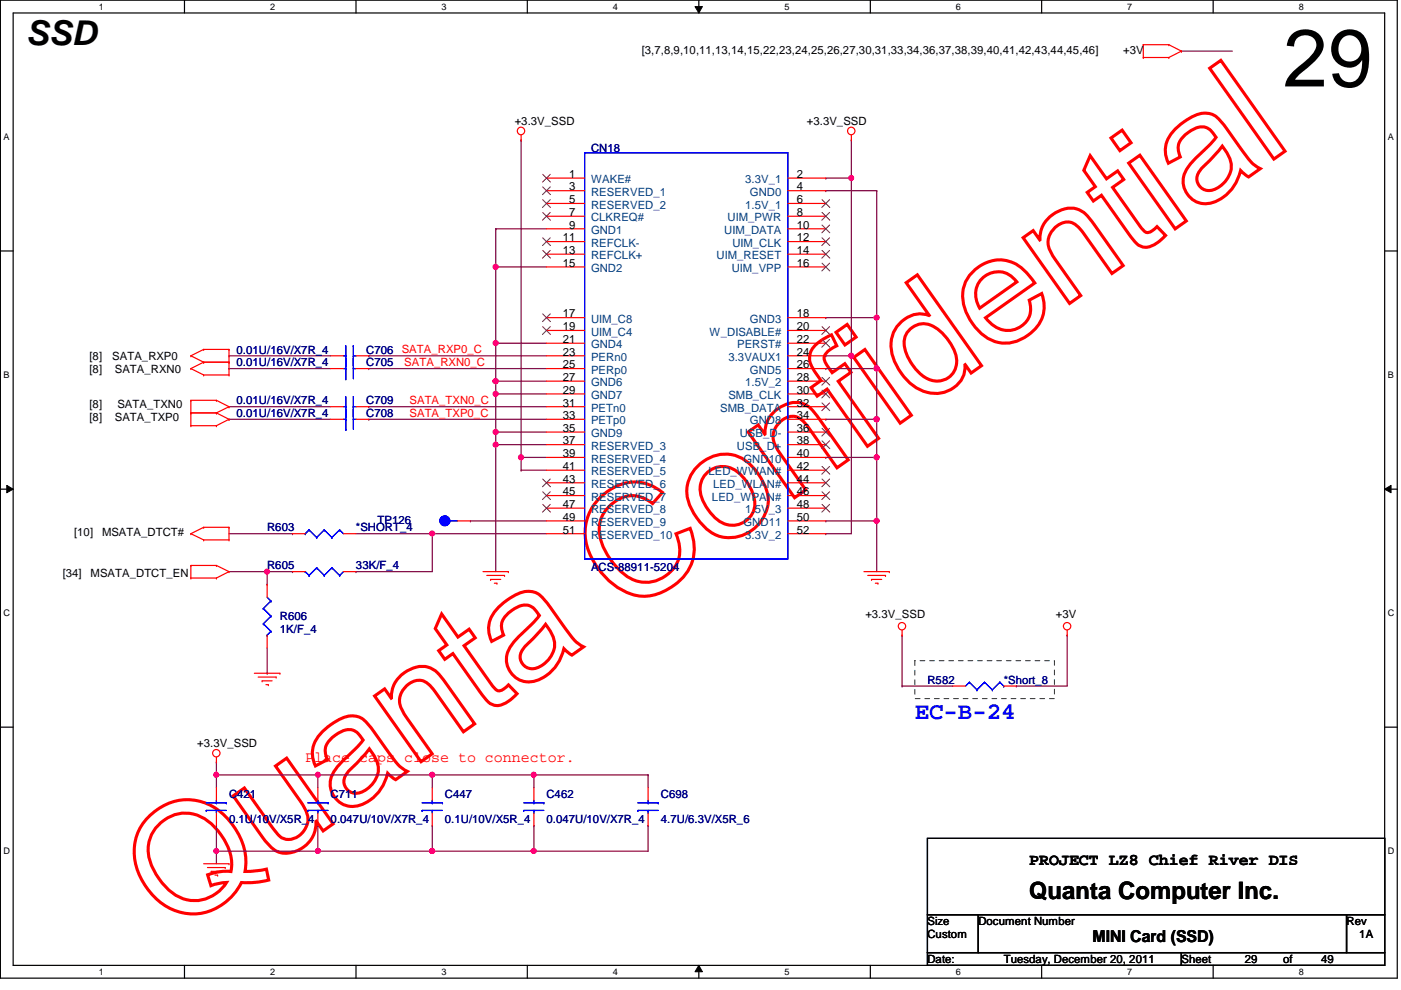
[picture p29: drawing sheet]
<svg xmlns="http://www.w3.org/2000/svg" width="297mm" height="210mm" viewBox="0 0 297 210" stroke-linecap="round" stroke-linejoin="round" font-family="sans-serif">
<defs><g id="words">
<text font-size="32.9" fill="#f00" x="36.6" y="198.7" transform="rotate(-35 36.6 198.7)">Quanta Confidential</text>
<text font-size="17.2" x="272" y="18.3">29</text>
<text font-size="7.2" x="5.5" y="9.4">SSD</text>
<text font-size="5.1" fill="#00f" x="194" y="152.4">EC-B-24</text>
<text font-size="5.1" x="218.2" y="190.6">Quanta Computer Inc.</text>
<g font-size="3.5">
<text x="218.2" y="183.3">PROJECT LZ8 Chief River DIS</text>
<text x="231.6" y="199.8">MINI Card (SSD)</text>
</g>
<text font-size="3.2" fill="#f00" x="64.7" y="161.5">Place caps close to connector.</text>
<g font-size="2.4">
<text x="136.1" y="11.4">[3,7,8,9,10,11,13,14,15,22,23,24,25,26,27,30,31,33,34,36,37,38,39,40,41,42,43,44,45,46]</text>
<text x="238.1" y="11.4">+3V</text>
<text x="109.1" y="26.5">+3.3V_SSD</text>
<text x="171.1" y="26.5">+3.3V_SSD</text>
<text x="120.7" y="37.7">1</text>
<text x="120.7" y="40.4">3</text>
<text x="168.9" y="37.7">2</text>
<text x="168.9" y="40.4">4</text>
<text x="120.7" y="43.1">5</text>
<text x="120.7" y="45.8">7</text>
<text x="168.9" y="43.1">6</text>
<text x="168.9" y="45.8">8</text>
<text x="119.3" y="51.2">11</text>
<text x="119.3" y="53.8">13</text>
<text x="120.7" y="48.5">9</text>
<text x="168.9" y="48.5">10</text>
<text x="168.9" y="51.2">12</text>
<text x="168.9" y="53.8">14</text>
<text x="119.3" y="56.6">15</text>
<text x="168.9" y="56.6">16</text>
<text x="119.3" y="67.3">17</text>
<text x="119.3" y="70">19</text>
<text x="168.9" y="67.3">18</text>
<text x="168.9" y="70">20</text>
<text x="19" y="76.3">[8]</text>
<text x="23.8" y="76.3">SATA_RXP0</text>
<text x="119.3" y="72.7">21</text>
<text x="119.3" y="75.4">23</text>
<text x="168.9" y="72.7">22</text>
<text x="168.9" y="75.4">24</text>
<text x="19" y="79">[8]</text>
<text x="24.3" y="79">SATA_RXN0</text>
<text x="119.3" y="78.1">25</text>
<text x="119.3" y="80.8">27</text>
<text x="119.3" y="83.5">29</text>
<text x="168.9" y="78.1">26</text>
<text x="168.9" y="80.8">28</text>
<text x="168.9" y="83.5">30</text>
<text x="19" y="86.5">[8]</text>
<text x="19" y="89.2">[8]</text>
<text x="24.3" y="89.2">SATA_TXP0</text>
<text x="24.9" y="86.5">SATA_TXN0</text>
<text x="119.3" y="86.2">31</text>
<text x="119.3" y="88.9">33</text>
<text x="168.9" y="86.2">32</text>
<text x="168.9" y="88.9">34</text>
<text x="119.3" y="91.6">35</text>
<text x="119.3" y="94.2">37</text>
<text x="168.9" y="91.6">36</text>
<text x="168.9" y="94.2">38</text>
<text x="119.3" y="96.9">39</text>
<text x="119.3" y="99.7">41</text>
<text x="168.9" y="96.9">40</text>
<text x="168.9" y="99.7">42</text>
<text x="119.3" y="102.3">43</text>
<text x="119.3" y="105">45</text>
<text x="119.3" y="107.7">47</text>
<text x="168.9" y="102.3">44</text>
<text x="168.9" y="105">46</text>
<text x="168.9" y="107.7">48</text>
<text x="15.7" y="113.7">[10]</text>
<text x="21.6" y="113.7">MSATA_DTCT#</text>
<text x="119.3" y="110.4">49</text>
<text x="119.3" y="113.1">51</text>
<text x="168.9" y="110.4">50</text>
<text x="168.9" y="113.1">52</text>
<text x="13.3" y="122.3">[34]</text>
<text x="19.2" y="122.3">MSATA_DTCT_EN</text>
<text x="183.5" y="130.9">+3.3V_SSD</text>
<text x="223.9" y="130.9">+3V</text>
<text x="41.8" y="158.4">+3.3V_SSD</text>
<text x="196.6" y="196.1">Size</text>
<text x="207.4" y="196.1">Document Number</text>
<text x="285.5" y="196.1">Rev</text>
<text x="196.6" y="198.8">Custom</text>
<text x="288.2" y="198.8">1A</text>
<text x="196.6" y="204.2">Date:</text>
<text x="212.8" y="204.2">Tuesday, December 20, 2011</text>
<text x="250.5" y="204.2">Sheet</text>
<text x="263.9" y="204.2">29</text>
<text x="272" y="204.2">of</text>
<text x="280.1" y="204.2">49</text>
</g>
<g font-size="2.4" fill="#000080">
<text x="125.3" y="32.1">CN18</text>
<text x="50.2" y="77.6">0.01U/16V/X7R_4</text>
<text x="50.2" y="75">0.01U/16V/X7R_4</text>
<text x="77.6" y="77.6">C705</text>
<text x="77.6" y="75">C706</text>
<text x="50.2" y="85.7">0.01U/16V/X7R_4</text>
<text x="50.2" y="88.4">0.01U/16V/X7R_4</text>
<text x="77.6" y="85.7">C709</text>
<text x="77.6" y="88.4">C708</text>
<text x="56.6" y="112.6">R603</text>
<text x="75.5" y="112.6">*SHORT_4</text>
<text x="80" y="111">TP126</text>
<text x="56.6" y="120.7">R605</text>
<text x="75.5" y="120.7">33K/F_4</text>
<text x="125.3" y="121">ACS-88911-5204</text>
<text x="59.3" y="131.5">R606</text>
<text x="59.3" y="134.2">1K/F_4</text>
<text x="196.6" y="144.9">R582</text>
<text x="212.8" y="144.9">*Short_8</text>
<text x="48.6" y="169.2">C421</text>
<text x="70.1" y="169.2">C711</text>
<text x="94.3" y="169.2">C447</text>
<text x="115.9" y="169.2">C462</text>
<text x="140.1" y="169.2">C698</text>
<text x="48.6" y="174.6">0.1U/10V/X5R_4</text>
<text x="70.1" y="174.6">0.047U/10V/X7R_4</text>
<text x="94.3" y="174.6">0.1U/10V/X5R_4</text>
<text x="115.9" y="174.6">0.047U/10V/X7R_4</text>
<text x="140.1" y="174.6">4.7U/6.3V/X5R_6</text>
</g>
<g font-size="2.4" fill="#004080">
<text x="125.3" y="38.9">WAKE#</text>
<text x="125.3" y="41.5">RESERVED_1</text>
<text x="158" y="38.9">3.3V_1</text>
<text x="159" y="41.5">GND0</text>
<text x="125.3" y="44.2">RESERVED_2</text>
<text x="125.3" y="46.9">CLKREQ#</text>
<text x="154.3" y="46.9">UIM_PWR</text>
<text x="158" y="44.2">1.5V_1</text>
<text x="125.3" y="49.6">GND1</text>
<text x="125.3" y="52.3">REFCLK-</text>
<text x="153.5" y="49.6">UIM_DATA</text>
<text x="155.3" y="52.3">UIM_CLK</text>
<text x="125.3" y="55">REFCLK+</text>
<text x="125.3" y="57.7">GND2</text>
<text x="151.9" y="55">UIM_RESET</text>
<text x="155.1" y="57.7">UIM_VPP</text>
<text x="125.3" y="68.5">UIM_C8</text>
<text x="125.3" y="71.2">UIM_C4</text>
<text x="150.4" y="71.2">W_DISABLE#</text>
<text x="159" y="68.5">GND3</text>
<text x="125.3" y="73.9">GND4</text>
<text x="125.3" y="76.5">PERn0</text>
<text x="154.4" y="76.5">3.3VAUX1</text>
<text x="156.3" y="73.9">PERST#</text>
<text x="125.3" y="79.2">PERp0</text>
<text x="125.3" y="81.9">GND6</text>
<text x="158" y="81.9">1.5V_2</text>
<text x="159" y="79.2">GND5</text>
<text x="125.3" y="84.6">GND7</text>
<text x="125.3" y="87.3">PETn0</text>
<text x="152.7" y="87.3">SMB_DATA</text>
<text x="154.4" y="84.6">SMB_CLK</text>
<text x="125.3" y="90">PETp0</text>
<text x="125.3" y="92.7">GND9</text>
<text x="125.3" y="95.4">RESERVED_3</text>
<text x="156.2" y="95.4">USB_D+</text>
<text x="156.8" y="92.7">USB_D-</text>
<text x="159" y="90">GND8</text>
<text x="125.3" y="98.1">RESERVED_4</text>
<text x="125.3" y="100.8">RESERVED_5</text>
<text x="150.2" y="100.8">LED_WWAN#</text>
<text x="157.6" y="98.1">GND10</text>
<text x="125.3" y="103.5">RESERVED_6</text>
<text x="125.3" y="106.2">RESERVED_7</text>
<text x="151" y="106.2">LED_WPAN#</text>
<text x="151.2" y="103.5">LED_WLAN#</text>
<text x="125.3" y="108.8">RESERVED_8</text>
<text x="125.3" y="111.5">RESERVED_9</text>
<text x="157.6" y="111.5">GND11</text>
<text x="158" y="108.8">1.5V_3</text>
<text x="125.3" y="114.3">RESERVED_10</text>
<text x="158" y="114.3">3.3V_2</text>
</g>
<g font-size="2.4" fill="#f00">
<text x="85.2" y="74.9">SATA_RXP0_C</text>
<text x="85.7" y="77.6">SATA_RXN0_C</text>
<text x="86.8" y="85.7">SATA_TXN0_C</text>
<text x="86.8" y="88.3">SATA_TXP0_C</text>
</g>
<g font-size="1.9">
<text x="21" y="2">1</text>
<text x="57.3" y="2">2</text>
<text x="93.6" y="2">3</text>
<text x="130" y="2">4</text>
<text x="166.3" y="2">5</text>
<text x="202.7" y="2">6</text>
<text x="239" y="2">7</text>
<text x="275.4" y="2">8</text>
<text x=".8" y="29.7">A</text>
<text x="294.3" y="29.7">A</text>
<text x=".8" y="80.1">B</text>
<text x="294.3" y="80.1">B</text>
<text x=".8" y="130.6">C</text>
<text x="294.3" y="130.6">C</text>
<text x=".8" y="181.1">D</text>
<text x="294.3" y="181.1">D</text>
<text x="21" y="206.7">1</text>
<text x="57.3" y="206.7">2</text>
<text x="93.6" y="206.7">3</text>
<text x="130" y="206.7">4</text>
<text x="166.3" y="206.7">5</text>
<text x="202.7" y="206.7">6</text>
<text x="239" y="206.7">7</text>
<text x="275.4" y="206.7">8</text>
</g>
</g></defs>
<path d="M.1 0h296.1v207.4h-296.1zM2.8 2.8h290.8v201.9h-290.8z" fill="none" stroke="#000" stroke-width=".25"/>
<g fill="#fff">
<path d="M21 .3h1v2.2h-1z"/>
<path d="M21 205h1v2.1h-1z"/>
</g>
<path d="M39.1 0v2.8M39.1 204.7v2.7" fill="none" stroke="#000" stroke-width=".25"/>
<g fill="#fff">
<path d="M57.3 .3h1v2.2h-1z"/>
<path d="M57.3 205h1v2.1h-1z"/>
</g>
<path d="M75.5 0v2.8M75.5 204.7v2.7" fill="none" stroke="#000" stroke-width=".25"/>
<g fill="#fff">
<path d="M93.6 .3h1.1v2.2h-1.1z"/>
<path d="M93.6 205h1.1v2.1h-1.1z"/>
</g>
<path d="M111.8 0v2.8M111.8 204.7v2.7" fill="none" stroke="#000" stroke-width=".25"/>
<g fill="#fff">
<path d="M130 .3h1v2.2h-1z"/>
<path d="M130 205h1v2.1h-1z"/>
</g>
<path d="M148.2 0v2.8M148.2 204.7v2.7" fill="none" stroke="#000" stroke-width=".25"/>
<path d="M147.4 1.4h1.5l-.7 1.4zM148.2 204.7l.7 1.3h-1.5z" fill="#000"/>
<path d="M147.4 1.4h1.5l-.7 1.4zM148.2 204.7l.7 1.3h-1.5z" fill="none" stroke="#000" stroke-width=".21"/>
<g fill="#fff">
<path d="M166.3 .3h1.1v2.2h-1.1z"/>
<path d="M166.3 205h1.1v2.1h-1.1z"/>
</g>
<path d="M184.5 0v2.8M184.5 204.7v2.7" fill="none" stroke="#000" stroke-width=".25"/>
<g fill="#fff">
<path d="M202.7 .3h1v2.2h-1z"/>
<path d="M202.7 205h1v2.1h-1z"/>
</g>
<path d="M220.8 0v2.8M220.8 204.7v2.7" fill="none" stroke="#000" stroke-width=".25"/>
<g fill="#fff">
<path d="M239 .3h1.1v2.2h-1.1z"/>
<path d="M239 205h1.1v2.1h-1.1z"/>
</g>
<path d="M257.2 0v2.8M257.2 204.7v2.7" fill="none" stroke="#000" stroke-width=".25"/>
<g fill="#fff">
<path d="M275.4 .3h1v2.2h-1z"/>
<path d="M275.4 205h1v2.1h-1z"/>
<path d="M.8 28h1.2v2.1h-1.2z"/>
<path d="M294.3 28h1.2v2.1h-1.2z"/>
<path d="M.8 78.4h1.2v2.2h-1.2z"/>
<path d="M294.3 78.4h1.2v2.2h-1.2z"/>
</g>
<path d="M.1 53.2h2.7M293.6 53.2h2.7" fill="none" stroke="#000" stroke-width=".25"/>
<g fill="#fff">
<path d="M.8 128.9h1.3v2.2h-1.3z"/>
<path d="M294.3 128.9h1.3v2.2h-1.3z"/>
</g>
<path d="M.1 103.7h2.7M293.6 103.7h2.7" fill="none" stroke="#000" stroke-width=".25"/>
<path d="M1.4 102.9l1.4 .8-1.4 .8zM293.6 103.7l1.3-.8v1.6z" fill="#000"/>
<path d="M1.4 102.9l1.4 .8-1.4 .8zM293.6 103.7l1.3-.8v1.6z" fill="none" stroke="#000" stroke-width=".21"/>
<g fill="#fff">
<path d="M.8 179.4h1.3v2.1h-1.3z"/>
<path d="M294.3 179.4h1.3v2.1h-1.3z"/>
</g>
<path d="M.1 154.2h2.7M293.6 154.2h2.7" fill="none" stroke="#000" stroke-width=".25"/>
<path d="M250.5 10.8h.1M250.5 10.8h10.8M45.9 180.5h.1M45.9 180.5v2.6M45.9 180.5h21.5M113.2 180.5h.1M113.2 180.5h24.2" fill="none" stroke="#800040" stroke-width=".25"/>
<circle cx="67.4" cy="180.4" r=".51" fill="#f0f"/>
<circle cx="67.4" cy="180.4" r=".51" fill="none" stroke="#f0f" stroke-width=".25"/>
<circle cx="45.8" cy="180.4" r=".51" fill="#f0f"/>
<circle cx="45.8" cy="180.4" r=".51" fill="none" stroke="#f0f" stroke-width=".25"/>
<path d="M91.6 180.5h.1M91.6 180.5h21.6" fill="none" stroke="#800040" stroke-width=".25"/>
<circle cx="113.2" cy="180.4" r=".51" fill="#f0f"/>
<circle cx="113.2" cy="180.4" r=".51" fill="none" stroke="#f0f" stroke-width=".25"/>
<circle cx="91.6" cy="180.4" r=".52" fill="#f0f"/>
<circle cx="91.6" cy="180.4" r=".52" fill="none" stroke="#f0f" stroke-width=".25"/>
<path d="M67.4 180.5h.1M67.4 180.5h24.2" fill="none" stroke="#800040" stroke-width=".25"/>
<circle cx="91.6" cy="180.4" r=".52" fill="#f0f"/>
<circle cx="91.6" cy="180.4" r=".52" fill="none" stroke="#f0f" stroke-width=".25"/>
<circle cx="67.4" cy="180.4" r=".51" fill="#f0f"/>
<circle cx="67.4" cy="180.4" r=".51" fill="none" stroke="#f0f" stroke-width=".25"/>
<path d="M45.9 164.3h.1M45.9 164.3v2.7M67.4 164.3h.1M67.4 164.3h24.2M91.6 164.3h.1M91.6 164.3v2.7" fill="none" stroke="#800040" stroke-width=".25"/>
<circle cx="91.6" cy="164.3" r=".54" fill="#f0f"/>
<circle cx="91.6" cy="164.3" r=".54" fill="none" stroke="#f0f" stroke-width=".25"/>
<circle cx="67.4" cy="164.3" r=".52" fill="#f0f"/>
<circle cx="67.4" cy="164.3" r=".52" fill="none" stroke="#f0f" stroke-width=".25"/>
<path d="M45.9 161.6h.1M45.9 161.6v2.7M67.4 164.3h.1M67.4 164.3v2.7M113.2 164.3h.1M113.2 175h.1M113.2 164.3v2.7M113.2 175v5.5" fill="none" stroke="#800040" stroke-width=".25"/>
<circle cx="113.2" cy="180.4" r=".51" fill="#f0f"/>
<circle cx="113.2" cy="180.4" r=".51" fill="none" stroke="#f0f" stroke-width=".25"/>
<path d="M113.2 164.3h.1M113.2 164.3h24.2" fill="none" stroke="#800040" stroke-width=".25"/>
<circle cx="113.1" cy="164.3" r=".52" fill="#f0f"/>
<circle cx="113.1" cy="164.3" r=".52" fill="none" stroke="#f0f" stroke-width=".25"/>
<path d="M45.9 164.3h.1M45.9 164.3h21.5" fill="none" stroke="#800040" stroke-width=".25"/>
<circle cx="45.8" cy="164.3" r=".52" fill="#f0f"/>
<circle cx="45.8" cy="164.3" r=".52" fill="none" stroke="#f0f" stroke-width=".25"/>
<g fill="none" stroke="#800040" stroke-width=".25">
<path d="M110.5 99.7h.1M110.5 97h.1M110.5 99.7h5.4M110.5 97v2.7M175.1 88.9h.1M175.1 88.9h10.8M175.1 110.4h.1M175.1 110.4h10.8M185.9 110.4h.1M185.9 110.4v10.8M45.9 175h.1M45.9 175v5.5"/>
<path d="M67.4 175h.1M67.4 175v5.5M91.6 175h.1M91.6 164.3h.1M91.6 175v5.5M91.6 164.3h21.6M137.4 164.3h.1M137.4 175h.1M137.4 164.3v2.7M137.4 175v5.5"/>
</g>
<circle cx="185.9" cy="110.4" r=".54" fill="#f0f"/>
<circle cx="185.9" cy="110.4" r=".54" fill="none" stroke="#f0f" stroke-width=".25"/>
<path d="M175.1 37.8h.1M180.5 29.7h.1M180.5 29.7v8.1h-5.4M105.1 56.6h.1M105.1 56.6h10.8" fill="none" stroke="#800040" stroke-width=".25"/>
<circle cx="105.1" cy="56.6" r=".54" fill="#f0f"/>
<circle cx="105.1" cy="56.6" r=".54" fill="none" stroke="#f0f" stroke-width=".25"/>
<path d="M105.1 56.6h.1M105.1 48.5h.1M105.1 48.5v24.3M185.9 97h.1M185.9 97v13.4" fill="none" stroke="#800040" stroke-width=".25"/>
<circle cx="185.9" cy="97" r=".54" fill="#f0f"/>
<circle cx="185.9" cy="97" r=".54" fill="none" stroke="#f0f" stroke-width=".25"/>
<path d="M105.1 80.8h.1M105.1 80.8v2.7" fill="none" stroke="#800040" stroke-width=".25"/>
<circle cx="105.1" cy="80.8" r=".52" fill="#f0f"/>
<circle cx="105.1" cy="80.8" r=".52" fill="none" stroke="#f0f" stroke-width=".25"/>
<path d="M105.1 83.5h.1M105.1 83.5v8.1M110.5 97h.1M110.5 97h5.4" fill="none" stroke="#800040" stroke-width=".25"/>
<circle cx="110.5" cy="97" r=".54" fill="#f0f"/>
<circle cx="110.5" cy="97" r=".54" fill="none" stroke="#f0f" stroke-width=".25"/>
<path d="M175.1 40.4h.1M175.1 40.4h10.8M185.9 40.4h.1M185.9 40.4v37.7M175.1 67.4h.1M175.1 67.4h10.8M185.9 67.4h.1" fill="none" stroke="#800040" stroke-width=".25"/>
<circle cx="185.9" cy="67.3" r=".52" fill="#f0f"/>
<circle cx="185.9" cy="67.3" r=".52" fill="none" stroke="#f0f" stroke-width=".25"/>
<path d="M185.9 78.1h.1M185.9 78.1v10.8M175.1 113.2h.1M175.1 113.2h5.4" fill="none" stroke="#800040" stroke-width=".25"/>
<circle cx="185.9" cy="88.9" r=".54" fill="#f0f"/>
<circle cx="185.9" cy="88.9" r=".54" fill="none" stroke="#f0f" stroke-width=".25"/>
<circle cx="185.9" cy="78.1" r=".54" fill="#f0f"/>
<circle cx="185.9" cy="78.1" r=".54" fill="none" stroke="#f0f" stroke-width=".25"/>
<path d="M175.1 78.1h.1M175.1 78.1h10.8M105.1 91.6h.1M105.1 91.6h10.8" fill="none" stroke="#800040" stroke-width=".25"/>
<circle cx="105.1" cy="91.6" r=".54" fill="#f0f"/>
<circle cx="105.1" cy="91.6" r=".54" fill="none" stroke="#f0f" stroke-width=".25"/>
<path d="M105.1 83.5h.1M105.1 83.5h10.8" fill="none" stroke="#800040" stroke-width=".25"/>
<circle cx="105.1" cy="83.5" r=".54" fill="#f0f"/>
<circle cx="105.1" cy="83.5" r=".54" fill="none" stroke="#f0f" stroke-width=".25"/>
<path d="M105.1 72.8h.1M105.1 72.8h10.8M105.1 72.8v8M105.1 80.8h.1M105.1 80.8h10.8" fill="none" stroke="#800040" stroke-width=".25"/>
<circle cx="105.1" cy="80.8" r=".52" fill="#f0f"/>
<circle cx="105.1" cy="80.8" r=".52" fill="none" stroke="#f0f" stroke-width=".25"/>
<circle cx="105.1" cy="72.7" r=".52" fill="#f0f"/>
<circle cx="105.1" cy="72.7" r=".52" fill="none" stroke="#f0f" stroke-width=".25"/>
<path d="M110.5 29.7h.1M110.5 29.7v67.3M105.1 48.5h.1M105.1 48.5h10.8M180.5 75.4h.1M180.5 75.4v37.8" fill="none" stroke="#800040" stroke-width=".25"/>
<circle cx="180.5" cy="75.4" r=".52" fill="#f0f"/>
<circle cx="180.5" cy="75.4" r=".52" fill="none" stroke="#f0f" stroke-width=".25"/>
<path d="M180.5 37.8h.1M180.5 37.8v37.6h-5.4M175.1 75.4h.1" fill="none" stroke="#800040" stroke-width=".25"/>
<circle cx="180.5" cy="37.7" r=".52" fill="#f0f"/>
<circle cx="180.5" cy="37.7" r=".52" fill="none" stroke="#f0f" stroke-width=".25"/>
<path d="M175.1 97h.1M185.9 88.9h.1M185.9 88.9v8.1h-10.8" fill="none" stroke="#800040" stroke-width=".25"/>
<circle cx="185.9" cy="88.9" r=".54" fill="#f0f"/>
<circle cx="185.9" cy="88.9" r=".54" fill="none" stroke="#f0f" stroke-width=".25"/>
<g fill="none" stroke="#800040" stroke-width=".25">
<path d="M48.6 75.4h.1M48.6 78.1h.1M48.6 75.4h21.5M48.6 78.1h21.5M78.2 75.4h.1M78.2 78.1h.1M78.2 75.4h37.7M78.2 78.1h37.7M105.1 94.3h.1M105.1 91.6h.1M105.1 94.3h10.8M105.1 91.6v2.7"/>
<path d="M48.6 113.2h13.4M62 113.2h.1M91.6 113.2h.1M91.6 113.2h24.3M48.6 121.2h8M56.6 121.2h.1M56.6 137.4v5.3M191.3 134.7h.1M191.3 134.7v10.8M226.3 134.7h.1M226.3 134.7v10.8h-10.8M56.6 142.7h.1"/>
<path d="M191.3 145.5h.1M191.3 145.5h10.7M215.5 145.5h.1"/>
</g>
<circle cx="56.6" cy="121.2" r=".52" fill="#f0f"/>
<circle cx="56.6" cy="121.2" r=".52" fill="none" stroke="#f0f" stroke-width=".25"/>
<path d="M75.5 113.2h16.1M91.6 113.2h.1" fill="none" stroke="#800040" stroke-width=".25"/>
<circle cx="91.6" cy="113.1" r=".52" fill="#f0f"/>
<circle cx="91.6" cy="113.1" r=".52" fill="none" stroke="#f0f" stroke-width=".25"/>
<g fill="none" stroke="#800040" stroke-width=".25">
<path d="M48.6 86.2h.1M48.6 88.9h.1M48.6 86.2h21.5M48.6 88.9h21.5M78.2 86.2h.1M78.2 88.9h.1M78.2 86.2h37.7M78.2 88.9h37.7M105.1 94.3h.1M105.1 94.3v26.9M91.6 113.2h.1M91.6 113.2v8h-16.1"/>
<path d="M56.6 123.9h.1M62 121.2h.1M62 121.2h-5.4v2.7M75.5 121.2h.1"/>
</g>
<circle cx="105.1" cy="94.3" r=".52" fill="#f0f"/>
<circle cx="105.1" cy="94.3" r=".52" fill="none" stroke="#f0f" stroke-width=".25"/>
<path d="M99.7 110.4h.1M99.7 110.4h16.2" fill="none" stroke="#800040" stroke-width=".25"/>
<g fill="none" stroke="#f00" stroke-width=".25">
<path d="M242.4 9.5h.1M242.4 12.2h.1M242.4 9.5h5.4M242.4 9.5v2.7M242.4 12.2h5.4M247.8 9.5h.1M247.8 12.2h.1M247.8 9.5l2.7 1.3M250.5 10.8h.1M250.5 10.8l-2.7 1.4M110.5 29.7h.1M110.5 28.6v1.1"/>
<path d="M180.5 29.7h.1M180.5 28.6v1.1M40.5 78.1h.1M40.5 75.4h.1M40.5 78.1l2.7 1.4M40.5 75.4l2.7 1.4M43.2 76.8h.1M43.2 79.5h.1M43.2 74.1h.1M43.2 76.8h5.4M43.2 76.8l-2.7 1.3M43.2 79.5h5.4"/>
<path d="M43.2 74.1h5.4M43.2 74.1l-2.7 1.3M48.6 79.5h.1M48.6 76.8h.1M48.6 74.1h.1M48.6 74.1v5.4M40.5 87.5h.1M40.5 84.9h.1M40.5 90.3h.1M40.5 87.5h5.4M40.5 84.9v5.4M40.5 84.9h5.4"/>
<path d="M40.5 90.3h5.4M45.9 87.5h.1M45.9 84.9h.1M45.9 90.3h.1M45.9 84.9l2.7 1.3M45.9 87.5l2.7 1.4M48.6 86.2h.1M48.6 88.9h.1M48.6 86.2l-2.7 1.3M48.6 88.9l-2.7 1.4M40.5 113.2h.1M40.5 119.9h.1"/>
<path d="M40.5 119.9v2.7M40.5 113.2l2.7 1.3M40.5 119.9h5.4M43.2 111.8h.1M43.2 114.5h.1M43.2 111.8h5.4M43.2 111.8l-2.7 1.4M43.2 114.5h5.4M45.9 119.9h.1M45.9 119.9l2.7 1.3M48.6 114.5h.1M48.6 111.8h.1"/>
<path d="M48.6 111.8v2.7M40.5 122.6h.1M40.5 122.6h5.4M45.9 122.6h.1M48.6 121.2h.1M48.6 121.2l-2.7 1.4M56.6 123.9v2.7M56.6 134.7v2.7M102.4 121.2h5.4M103.2 122h3.8M104 122.9h.1M104 122.9h2.2"/>
<path d="M104.8 123.7h.6M105.4 123.7h.1M107 122h.1M107.8 121.2h.1M183.2 121.2h5.3M184 122h3.7M184.8 122.9h.1M184.8 122.9h2.1M185.6 123.7h.5M186.1 123.7h.1M187.7 122h.1M188.5 121.2h.1"/>
<path d="M191.3 134.7h.1M191.3 133.6v1.1M226.3 134.7h.1M226.3 133.6v1.1M53.9 142.7h5.4M54.7 143.6h3.8M55.6 144.4h.1M55.6 144.4h2.1M56.4 145.2h.5M56.9 145.2h.1M58.5 143.6h.1M59.3 142.7h.1"/>
<path d="M45.9 161.6h.1M45.9 160.5v1.1M45.9 167v2.7M45.9 172.4v2.6M91.6 167v2.7M91.6 172.4v2.6M113.2 167v2.7M113.2 172.4v2.6M137.4 167v2.7M137.4 172.4v2.6M43.2 183.1h5.4M44 183.9h3.7"/>
<path d="M44.8 184.7h.1M44.8 184.7h2.1M45.6 185.5h.5M46.1 185.5h.1M47.7 183.9h.1M48.6 183.1h.1"/>
<circle cx="110.5" cy="27.8" r=".79"/>
<circle cx="180.5" cy="27.8" r=".79"/>
<circle cx="191.2" cy="132.8" r=".78"/>
<circle cx="226.2" cy="132.8" r=".78"/>
<circle cx="45.9" cy="159.7" r=".78"/>
</g>
<path d="M196.6 177.8h97v16.1h-97zM196.6 193.9h10.8v8.1h-10.8zM207.4 193.9h78.1v8.1h-78.1zM285.5 193.9h8.1v8.1h-8.1zM196.6 202h53.9v2.7h-53.9zM250.5 202h43.1v2.7h-43.1z" fill="none" stroke="#000" stroke-width=".25"/>
<path d="M194 140.1h29.6v8h-29.6z" fill="none" stroke="#008000" stroke-width=".21" stroke-dasharray="1 1 1 1 1 1 1 1"/>
<g fill="none" stroke="#00f" stroke-width=".25">
<path d="M55.8 129h.1M55.8 132.2h.1M55.8 129l1.6 1.6M55.8 132.2l1.6 1.7M56.6 134.7h.1M56.6 126.6l.8 .8M57.4 127.4h.1M57.4 130.6h.1M57.4 133.9h.1M57.4 127.4l-1.6 1.6M57.4 130.6l-1.6 1.6M57.4 133.9l-.8 .8"/>
<path d="M43.7 171.8h.1M43.7 170.2h4.3M43.7 171.8h4.3M45.9 170.2h.1M45.9 171.8h.1M45.9 169.7v.5M45.9 171.8v.6M48 170.2h.1M89.5 171.8h.1M89.5 170.2h4.3M89.5 171.8h4.3M91.6 170.2h.1"/>
<path d="M91.6 171.8h.1M91.6 169.7v.5M91.6 171.8v.6M93.8 170.2h.1M111 171.8h.1M111 170.2h4.3M111 171.8h4.3M113.2 170.2h.1M113.2 171.8h.1M113.2 169.7v.5M113.2 171.8v.6M115.3 170.2h.1"/>
<path d="M135.3 171.8h.1M135.3 170.2h4.3M135.3 171.8h4.3M137.4 171.8h.1M137.4 170.2h.1M137.4 169.7v.5M137.4 171.8v.6M139.6 170.2h.1"/>
</g>
<circle cx="94.3" cy="110.4" r="1.05" fill="#00f"/>
<g fill="none" stroke="#00f" stroke-width=".25">
<path d="M95.4 110.4h.1M95.4 110.4h1.6"/>
<circle cx="94.3" cy="110.4" r="1.05"/>
</g>
<circle cx="94.3" cy="110.4" r="1.05" fill="#00f"/>
<g fill="none" stroke="#00f" stroke-width=".25">
<path d="M123.9 32.4h43.1v86.1h-43.1zM72.8 78.1h.5M72.8 75.4h.5M73.3 78.1h.1M73.3 75.4h.1M73.3 77.6h.1M73.3 73.3v7M74.9 76h.1M74.9 78.1h.1M74.9 73.3h.1M74.9 75.4h.1M74.9 78.1h.6"/>
<path d="M74.9 73.3v7M74.9 75.4h.6M72.8 86.2h.5M72.8 88.9h.5M73.3 80.3h.1M73.3 86.2h.1M73.3 88.3h.1M73.3 88.9h.1M73.3 91.1h.1M73.3 84.1v7M74.9 84.1h.1M74.9 86.2h.1"/>
<path d="M74.9 86.7h.1M74.9 88.9h.1M74.9 84.1v7M74.9 86.2h.6M74.9 88.9h.6M64.7 113.2h.1M65.5 112.4h.1M65.5 112.4l1.6 1.6M65.5 112.4l-.8 .8M67.1 114h.1M68.7 112.4h.1M68.7 112.4l1.7 1.6"/>
<path d="M68.7 112.4l-1.6 1.6M70.4 114h.1M72 112.4h.1M72 112.4l.8 .8M72 112.4l-1.6 1.6M95.4 110.4h.1M95.4 110.4h1.6M64.7 121.2h.1M64.7 121.2l.8 .8M65.5 122h.1M67.1 120.4h.1M67.1 120.4l1.6 1.6"/>
<path d="M67.1 120.4l-1.6 1.6M68.7 122h.1M70.4 120.4h.1M70.4 120.4l1.6 1.6M70.4 120.4l-1.7 1.6M72 122h.1M72.8 121.2l-.8 .8M205.5 144.7h.1M205.5 144.7l-.8 .8M205.5 144.7l1.6 1.6M207.1 146.3h.1M208.7 144.7h.1"/>
<path d="M208.7 144.7l-1.6 1.6M208.7 144.7l1.7 1.6M210.4 146.3h.1M212 144.7h.1M212 144.7l-1.6 1.6M212 144.7l.8 .8M212.8 145.5h.1M65.3 171.8h.1M65.3 171.8h4.3M65.3 170.2h4.3M67.4 170.2h.1M67.4 171.8h.1"/>
<path d="M67.4 169.7v.5M67.4 171.8v.6M69.6 170.2h.1"/>
<circle cx="94.3" cy="110.4" r="1.05"/>
</g>
<g fill="none" stroke="#f00" stroke-width=".25">
<path d="M115.9 37.8h8M167 37.8h8.1M115.9 40.4h8M115.9 43.1h8M115.9 45.8h8M115.9 48.5h8M115.9 51.2h8M115.9 53.9h8M115.9 56.6h8M167 40.4h8.1M167 43.1h8.1M167 45.8h8.1"/>
<path d="M167 48.5h8.1M167 51.2h8.1M167 53.9h8.1M167 56.6h8.1M70.1 75.4h2.7M70.1 78.1h2.7M75.5 75.4h2.7M75.5 78.1h2.7M115.9 67.4h8M115.9 70.1h8M115.9 72.8h8M115.9 75.4h8"/>
<path d="M115.9 78.1h8M167 67.4h8.1M167 70.1h8.1M167 72.8h8.1M167 75.4h8.1M167 78.1h8.1M70.1 86.2h2.7M70.1 88.9h2.7M75.5 86.2h2.7M75.5 88.9h2.7M115.9 80.8h8M115.9 83.5h8"/>
<path d="M115.9 86.2h8M115.9 88.9h8M115.9 91.6h8M115.9 94.3h8M115.9 97h8M115.9 99.7h8M167 80.8h8.1M167 83.5h8.1M167 86.2h8.1M167 88.9h8.1M167 91.6h8.1M167 94.3h8.1"/>
<path d="M167 97h8.1M167 99.7h8.1M62 113.2h2.7M72.8 113.2h2.7M97 110.4h2.7M115.9 110.4h8M115.9 113.2h8M115.9 102.4h8M115.9 105.1h8M115.9 107.7h8M167 110.4h8.1M167 113.2h8.1"/>
<path d="M167 102.4h8.1M167 105.1h8.1M167 107.7h8.1M62 121.2h2.7M72.8 121.2h2.7M202 145.5h2.7M212.8 145.5h2.7M67.4 167v2.7M67.4 172.4v2.6"/>
</g>
<g fill="none" stroke="#804000" stroke-width=".21">
<path d="M115.1 37l1.6 1.6M115.1 39.6l1.6 1.7M116.7 37l-1.7 1.6M116.7 39.6l-1.7 1.7M115.1 42.3l1.6 1.7M115.1 45l1.6 1.7M115.1 50.4l1.6 1.7M115.1 53.1l1.6 1.6M116.7 42.3l-1.7 1.7M116.7 45l-1.7 1.7M116.7 50.4l-1.7 1.7M116.7 53.1l-1.7 1.6"/>
<path d="M174.3 42.3l1.6 1.7M174.3 45l1.6 1.7M174.3 47.7l1.6 1.7M174.3 50.4l1.6 1.7M174.3 53.1l1.6 1.6M174.3 55.8l1.6 1.6M175.9 42.3l-1.7 1.7M175.9 45l-1.7 1.7M175.9 47.7l-1.7 1.7M175.9 50.4l-1.7 1.7M175.9 53.1l-1.7 1.6M175.9 55.8l-1.7 1.6"/>
<path d="M115.1 66.5l1.6 1.7M115.1 69.3l1.6 1.6M116.7 66.5l-1.7 1.7M116.7 69.3l-1.7 1.6M174.3 69.3l1.6 1.6M174.3 72l1.6 1.6M175.9 69.3l-1.7 1.6M175.9 72l-1.7 1.6M174.3 80l1.6 1.7M174.3 82.7l1.6 1.7M174.3 85.4l1.6 1.7M174.3 90.8l1.6 1.7"/>
<path d="M174.3 93.5l1.6 1.6M174.3 98.9l1.6 1.6M175.9 80l-1.7 1.7M175.9 82.7l-1.7 1.7M175.9 85.4l-1.7 1.7M175.9 90.8l-1.7 1.7M175.9 93.5l-1.7 1.6M175.9 98.9l-1.7 1.6M115.1 101.6l1.6 1.6M115.1 104.3l1.6 1.6M115.1 106.9l1.6 1.7M116.7 106.9l-1.7 1.7"/>
<path d="M116.7 101.6l-1.7 1.6M116.7 104.3l-1.7 1.6M174.3 101.6l1.6 1.6M174.3 104.3l1.6 1.6M174.3 106.9l1.6 1.7M175.9 101.6l-1.7 1.6M175.9 104.3l-1.7 1.6M175.9 106.9l-1.7 1.7"/>
</g>
<circle cx="67.4" cy="180.4" r=".51" fill="#f0f"/>
<circle cx="67.4" cy="180.4" r=".51" fill="none" stroke="#f0f" stroke-width=".25"/>
<circle cx="45.8" cy="180.4" r=".51" fill="#f0f"/>
<circle cx="45.8" cy="180.4" r=".51" fill="none" stroke="#f0f" stroke-width=".25"/>
<circle cx="113.2" cy="180.4" r=".51" fill="#f0f"/>
<circle cx="113.2" cy="180.4" r=".51" fill="none" stroke="#f0f" stroke-width=".25"/>
<circle cx="91.6" cy="180.4" r=".52" fill="#f0f"/>
<circle cx="91.6" cy="180.4" r=".52" fill="none" stroke="#f0f" stroke-width=".25"/>
<circle cx="91.6" cy="180.4" r=".52" fill="#f0f"/>
<circle cx="91.6" cy="180.4" r=".52" fill="none" stroke="#f0f" stroke-width=".25"/>
<circle cx="67.4" cy="180.4" r=".51" fill="#f0f"/>
<circle cx="67.4" cy="180.4" r=".51" fill="none" stroke="#f0f" stroke-width=".25"/>
<circle cx="91.6" cy="164.3" r=".54" fill="#f0f"/>
<circle cx="91.6" cy="164.3" r=".54" fill="none" stroke="#f0f" stroke-width=".25"/>
<circle cx="67.4" cy="164.3" r=".52" fill="#f0f"/>
<circle cx="67.4" cy="164.3" r=".52" fill="none" stroke="#f0f" stroke-width=".25"/>
<circle cx="113.2" cy="180.4" r=".51" fill="#f0f"/>
<circle cx="113.2" cy="180.4" r=".51" fill="none" stroke="#f0f" stroke-width=".25"/>
<circle cx="113.1" cy="164.3" r=".52" fill="#f0f"/>
<circle cx="113.1" cy="164.3" r=".52" fill="none" stroke="#f0f" stroke-width=".25"/>
<circle cx="45.8" cy="164.3" r=".52" fill="#f0f"/>
<circle cx="45.8" cy="164.3" r=".52" fill="none" stroke="#f0f" stroke-width=".25"/>
<circle cx="185.9" cy="110.4" r=".54" fill="#f0f"/>
<circle cx="185.9" cy="110.4" r=".54" fill="none" stroke="#f0f" stroke-width=".25"/>
<circle cx="105.1" cy="56.6" r=".54" fill="#f0f"/>
<circle cx="105.1" cy="56.6" r=".54" fill="none" stroke="#f0f" stroke-width=".25"/>
<circle cx="185.9" cy="97" r=".54" fill="#f0f"/>
<circle cx="185.9" cy="97" r=".54" fill="none" stroke="#f0f" stroke-width=".25"/>
<circle cx="105.1" cy="80.8" r=".52" fill="#f0f"/>
<circle cx="105.1" cy="80.8" r=".52" fill="none" stroke="#f0f" stroke-width=".25"/>
<circle cx="110.5" cy="97" r=".54" fill="#f0f"/>
<circle cx="110.5" cy="97" r=".54" fill="none" stroke="#f0f" stroke-width=".25"/>
<circle cx="185.9" cy="67.3" r=".52" fill="#f0f"/>
<circle cx="185.9" cy="67.3" r=".52" fill="none" stroke="#f0f" stroke-width=".25"/>
<circle cx="185.9" cy="88.9" r=".54" fill="#f0f"/>
<circle cx="185.9" cy="88.9" r=".54" fill="none" stroke="#f0f" stroke-width=".25"/>
<circle cx="185.9" cy="78.1" r=".54" fill="#f0f"/>
<circle cx="185.9" cy="78.1" r=".54" fill="none" stroke="#f0f" stroke-width=".25"/>
<circle cx="105.1" cy="91.6" r=".54" fill="#f0f"/>
<circle cx="105.1" cy="91.6" r=".54" fill="none" stroke="#f0f" stroke-width=".25"/>
<circle cx="105.1" cy="83.5" r=".54" fill="#f0f"/>
<circle cx="105.1" cy="83.5" r=".54" fill="none" stroke="#f0f" stroke-width=".25"/>
<circle cx="105.1" cy="80.8" r=".52" fill="#f0f"/>
<circle cx="105.1" cy="80.8" r=".52" fill="none" stroke="#f0f" stroke-width=".25"/>
<circle cx="105.1" cy="72.7" r=".52" fill="#f0f"/>
<circle cx="105.1" cy="72.7" r=".52" fill="none" stroke="#f0f" stroke-width=".25"/>
<circle cx="180.5" cy="75.4" r=".52" fill="#f0f"/>
<circle cx="180.5" cy="75.4" r=".52" fill="none" stroke="#f0f" stroke-width=".25"/>
<circle cx="180.5" cy="37.7" r=".52" fill="#f0f"/>
<circle cx="180.5" cy="37.7" r=".52" fill="none" stroke="#f0f" stroke-width=".25"/>
<circle cx="185.9" cy="88.9" r=".54" fill="#f0f"/>
<circle cx="185.9" cy="88.9" r=".54" fill="none" stroke="#f0f" stroke-width=".25"/>
<circle cx="56.6" cy="121.2" r=".52" fill="#f0f"/>
<circle cx="56.6" cy="121.2" r=".52" fill="none" stroke="#f0f" stroke-width=".25"/>
<circle cx="91.6" cy="113.1" r=".52" fill="#f0f"/>
<circle cx="91.6" cy="113.1" r=".52" fill="none" stroke="#f0f" stroke-width=".25"/>
<circle cx="105.1" cy="94.3" r=".52" fill="#f0f"/>
<circle cx="105.1" cy="94.3" r=".52" fill="none" stroke="#f0f" stroke-width=".25"/>
<use href="#words"/>
</svg>
